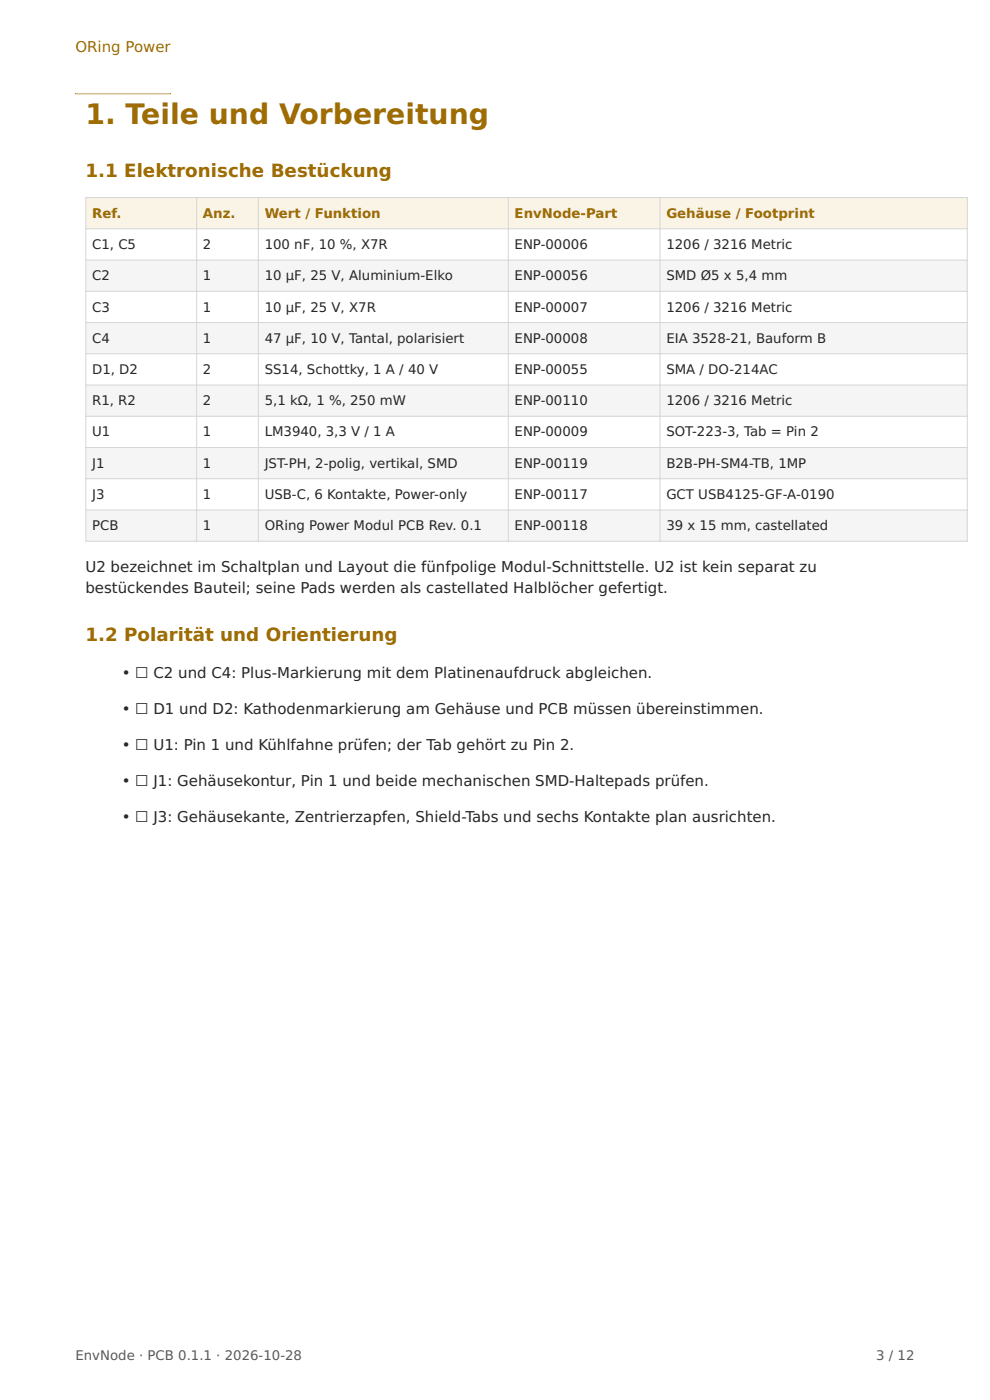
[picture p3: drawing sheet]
<svg xmlns="http://www.w3.org/2000/svg" width="210mm" height="297mm" viewBox="0 0 210 297" stroke-linecap="round" stroke-linejoin="round" font-family="sans-serif">
<defs><g id="words">
<text font-size="6" fill="#9e6c00" x="18.1" y="26.3">1. Teile und Vorbereitung</text>
<g font-size="3.9" fill="#9e6c00">
<text x="18.1" y="37.5">1.1 Elektronische Bestückung</text>
<text x="18.1" y="136">1.2 Polarität und Orientierung</text>
</g>
<text font-size="3.2" fill="#9e6c00" x="16" y="11">ORing Power</text>
<g font-size="3.2" fill="#262626">
<text x="18.1" y="121.4">U2 bezeichnet im Schaltplan und Layout die fünfpolige Modul-Schnittstelle. U2 ist kein separat zu</text>
<text x="18.1" y="125.8">bestückendes Bauteil; seine Pads werden als castellated Halblöcher gefertigt.</text>
<text x="25.8" y="143.9">• ☐ C2 und C4: Plus-Markierung mit dem Platinenaufdruck abgleichen.</text>
<text x="25.8" y="151.5">• ☐ D1 und D2: Kathodenmarkierung am Gehäuse und PCB müssen übereinstimmen.</text>
<text x="25.8" y="159.1">• ☐ U1: Pin 1 und Kühlfahne prüfen; der Tab gehört zu Pin 2.</text>
<text x="25.8" y="166.8">• ☐ J1: Gehäusekontur, Pin 1 und beide mechanischen SMD-Haltepads prüfen.</text>
<text x="25.8" y="174.4">• ☐ J3: Gehäusekante, Zentrierzapfen, Shield-Tabs und sechs Kontakte plan ausrichten.</text>
</g>
<g font-size="2.8" fill="#9e6c00">
<text x="19.5" y="46.2">Ref.</text>
<text x="43.1" y="46.2">Anz.</text>
<text x="56.1" y="46.2">Wert / Funktion</text>
<text x="109.2" y="46.2">EnvNode-Part</text>
<text x="141.3" y="46.2">Gehäuse / Footprint</text>
</g>
<g font-size="2.8" fill="#262626">
<text x="19.5" y="52.8">C1, C5</text>
<text x="43.1" y="52.8">2</text>
<text x="56.1" y="52.8">100 nF, 10 %, X7R</text>
<text x="109.2" y="52.8">ENP-00006</text>
<text x="141.3" y="52.8">1206 / 3216 Metric</text>
<text x="19.5" y="59.5">C2</text>
<text x="43.1" y="59.5">1</text>
<text x="56.1" y="59.5">10 µF, 25 V, Aluminium-Elko</text>
<text x="109.2" y="59.5">ENP-00056</text>
<text x="141.3" y="59.5">SMD Ø5 x 5,4 mm</text>
<text x="19.5" y="66.1">C3</text>
<text x="43.1" y="66.1">1</text>
<text x="56.1" y="66.1">10 µF, 25 V, X7R</text>
<text x="109.2" y="66.1">ENP-00007</text>
<text x="141.3" y="66.1">1206 / 3216 Metric</text>
<text x="19.5" y="72.7">C4</text>
<text x="43.1" y="72.7">1</text>
<text x="56.1" y="72.7">47 µF, 10 V, Tantal, polarisiert</text>
<text x="109.2" y="72.7">ENP-00008</text>
<text x="141.3" y="72.7">EIA 3528-21, Bauform B</text>
<text x="19.5" y="79.3">D1, D2</text>
<text x="43.1" y="79.3">2</text>
<text x="56.1" y="79.3">SS14, Schottky, 1 A / 40 V</text>
<text x="109.2" y="79.3">ENP-00055</text>
<text x="141.3" y="79.3">SMA / DO-214AC</text>
<text x="19.5" y="86">R1, R2</text>
<text x="43.1" y="86">2</text>
<text x="56.1" y="86">5,1 kΩ, 1 %, 250 mW</text>
<text x="109.2" y="86">ENP-00110</text>
<text x="141.3" y="86">1206 / 3216 Metric</text>
<text x="19.5" y="92.6">U1</text>
<text x="43.1" y="92.6">1</text>
<text x="56.1" y="92.6">LM3940, 3,3 V / 1 A</text>
<text x="109.2" y="92.6">ENP-00009</text>
<text x="141.3" y="92.6">SOT-223-3, Tab = Pin 2</text>
<text x="19.5" y="99.2">J1</text>
<text x="43.1" y="99.2">1</text>
<text x="56.1" y="99.2">JST-PH, 2-polig, vertikal, SMD</text>
<text x="109.2" y="99.2">ENP-00119</text>
<text x="141.3" y="99.2">B2B-PH-SM4-TB, 1MP</text>
<text x="19.5" y="105.9">J3</text>
<text x="43.1" y="105.9">1</text>
<text x="56.1" y="105.9">USB-C, 6 Kontakte, Power-only</text>
<text x="109.2" y="105.9">ENP-00117</text>
<text x="141.3" y="105.9">GCT USB4125-GF-A-0190</text>
<text x="19.5" y="112.5">PCB</text>
<text x="43.1" y="112.5">1</text>
<text x="56.1" y="112.5">ORing Power Modul PCB Rev. 0.1</text>
<text x="109.2" y="112.5">ENP-00118</text>
<text x="141.3" y="112.5">39 x 15 mm, castellated</text>
</g>
<g font-size="2.8" fill="#595959">
<text x="16" y="288.5">EnvNode · PCB 0.1.1 · 2026-10-28</text>
<text x="185.9" y="288.5">3 / 12</text>
</g>
</g></defs>
<g fill="#faf4e6">
<path d="M18.2 41.9h23.5v6.6h-23.5z"/>
<path d="M41.7 41.9h13.1v6.6h-13.1z"/>
<path d="M54.8 41.9h53v6.6h-53z"/>
<path d="M107.8 41.9h32.2v6.6h-32.2z"/>
<path d="M140 41.9h65.2v6.6h-65.2z"/>
</g>
<g fill="#f5f5f5">
<path d="M18.2 55.2h23.5v6.6h-23.5z"/>
<path d="M41.7 55.2h13.1v6.6h-13.1z"/>
<path d="M54.8 55.2h53v6.6h-53z"/>
<path d="M107.8 55.2h32.2v6.6h-32.2z"/>
<path d="M140 55.2h65.2v6.6h-65.2z"/>
<path d="M18.2 68.4h23.5v6.7h-23.5z"/>
<path d="M41.7 68.4h13.1v6.7h-13.1z"/>
<path d="M54.8 68.4h53v6.7h-53z"/>
<path d="M107.8 68.4h32.2v6.7h-32.2z"/>
<path d="M140 68.4h65.2v6.7h-65.2z"/>
<path d="M18.2 81.7h23.5v6.6h-23.5z"/>
<path d="M41.7 81.7h13.1v6.6h-13.1z"/>
<path d="M54.8 81.7h53v6.6h-53z"/>
<path d="M107.8 81.7h32.2v6.6h-32.2z"/>
<path d="M140 81.7h65.2v6.6h-65.2z"/>
<path d="M18.2 94.9h23.5v6.7h-23.5z"/>
<path d="M41.7 94.9h13.1v6.7h-13.1z"/>
<path d="M54.8 94.9h53v6.7h-53z"/>
<path d="M107.8 94.9h32.2v6.7h-32.2z"/>
<path d="M140 94.9h65.2v6.7h-65.2z"/>
<path d="M18.2 108.2h23.5v6.6h-23.5z"/>
<path d="M41.7 108.2h13.1v6.6h-13.1z"/>
<path d="M54.8 108.2h53v6.6h-53z"/>
<path d="M107.8 108.2h32.2v6.6h-32.2z"/>
<path d="M140 108.2h65.2v6.6h-65.2z"/>
</g>
<g fill="none" stroke="#d6d6d6" stroke-width=".21">
<path d="M18.1 41.9h187.2M18.1 48.5h187.2M18.1 55.2h187.2M18.2 41.8v73.1M41.7 41.8v73.1M54.8 41.8v73.1M107.8 41.8v73.1M140 41.8v73.1M205.2 41.8v73.1M18.1 61.8h187.2M18.1 68.4h187.2M18.1 75.1h187.2"/>
<path d="M18.1 81.7h187.2M18.1 88.3h187.2M18.1 94.9h187.2M18.1 101.6h187.2M18.1 108.2h187.2M18.1 114.8h187.2"/>
</g>
<path d="M16 19.8h20.2zM16 19.8h20.2v.2h-20.2z" fill-rule="evenodd" fill="#cc9319"/>
<use href="#words"/>
</svg>
